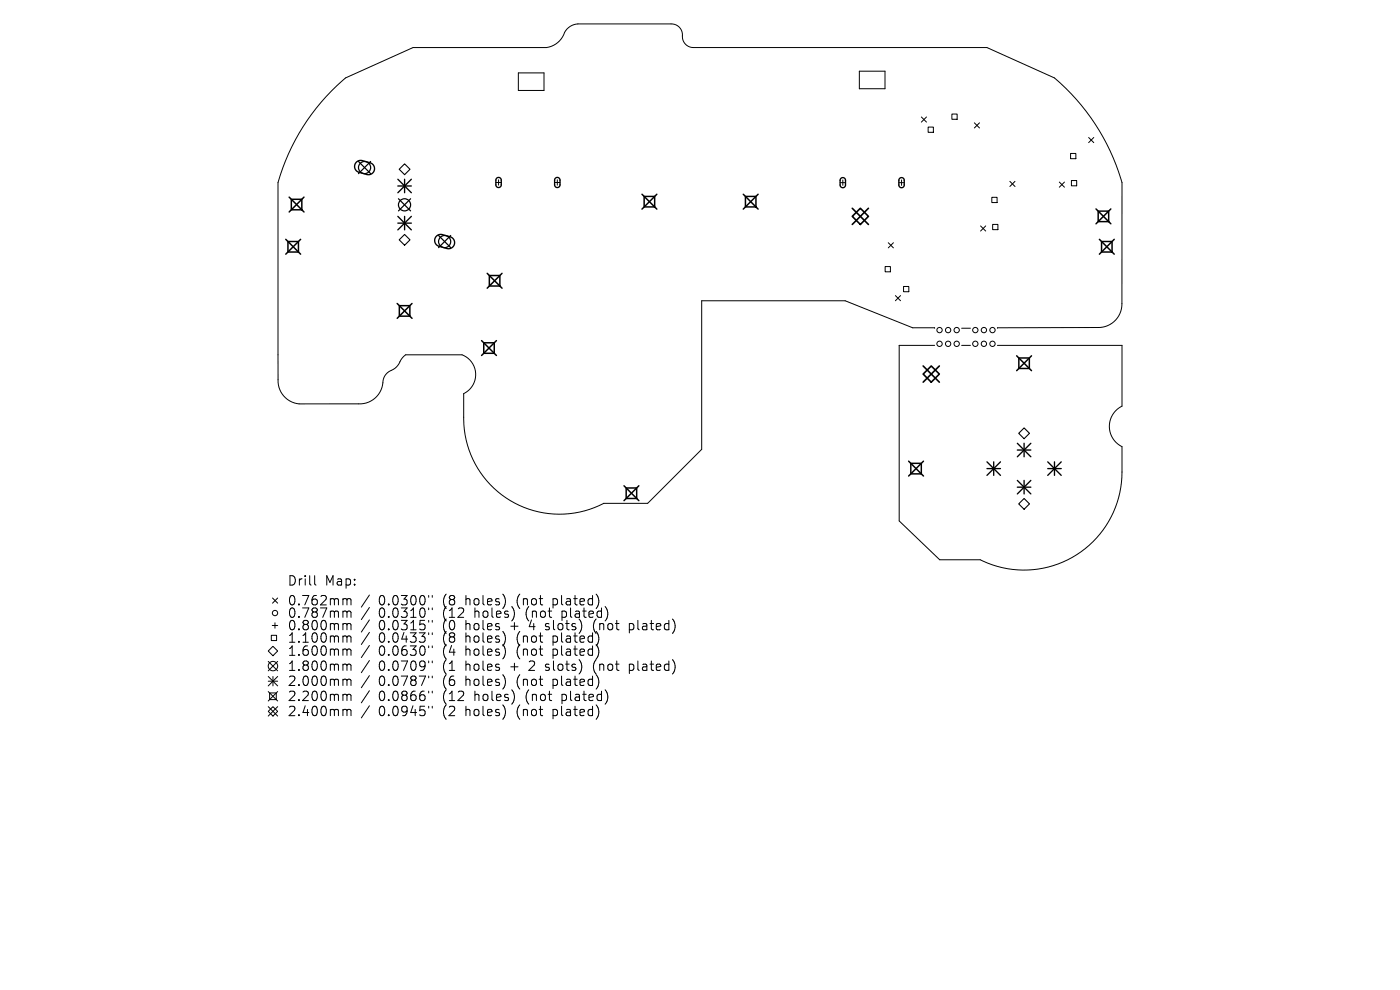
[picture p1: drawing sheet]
<svg xmlns="http://www.w3.org/2000/svg" width="297mm" height="210mm" viewBox="0 0 297 210" stroke-linecap="round" stroke-linejoin="round" font-family="sans-serif">
<defs><g id="words">
<g font-size="2.8">
<text x="60.9" y="124.5">Drill</text>
<text x="68.9" y="124.5">Map:</text>
<text x="60.9" y="128.7">0.762mm</text>
<text x="60.9" y="131.3">0.787mm</text>
<text x="80.4" y="128.7">0.0300&quot;</text>
<text x="80.4" y="131.3">0.0310&quot;</text>
<text x="94.1" y="128.7">(8</text>
<text x="94.1" y="131.3">(12</text>
<text x="99" y="128.7">holes)</text>
<text x="100.9" y="131.3">holes)</text>
<text x="110.1" y="128.7">(not</text>
<text x="112" y="131.3">(not</text>
<text x="117.9" y="128.7">plated)</text>
<text x="119.8" y="131.3">plated)</text>
<text x="60.9" y="134">0.800mm</text>
<text x="60.9" y="136.6">1.100mm</text>
<text x="80.4" y="134">0.0315&quot;</text>
<text x="80.4" y="136.6">0.0433&quot;</text>
<text x="94.1" y="134">(0</text>
<text x="94.1" y="136.6">(8</text>
<text x="99" y="134">holes</text>
<text x="99" y="136.6">holes)</text>
<text x="108.8" y="134">+</text>
<text x="110.1" y="136.6">(not</text>
<text x="113" y="134">4</text>
<text x="116.6" y="134">slots)</text>
<text x="117.9" y="136.6">plated)</text>
<text x="126.9" y="134">(not</text>
<text x="134.7" y="134">plated)</text>
<text x="60.9" y="139.4">1.600mm</text>
<text x="60.9" y="142.6">1.800mm</text>
<text x="80.4" y="139.4">0.0630&quot;</text>
<text x="80.4" y="142.6">0.0709&quot;</text>
<text x="94.1" y="139.4">(4</text>
<text x="94.1" y="142.6">(1</text>
<text x="99" y="139.4">holes)</text>
<text x="99" y="142.6">holes</text>
<text x="108.8" y="142.6">+</text>
<text x="110.1" y="139.4">(not</text>
<text x="113" y="142.6">2</text>
<text x="116.6" y="142.6">slots)</text>
<text x="117.9" y="139.4">plated)</text>
<text x="126.9" y="142.6">(not</text>
<text x="134.7" y="142.6">plated)</text>
<text x="60.9" y="145.8">2.000mm</text>
<text x="60.9" y="149">2.200mm</text>
<text x="80.4" y="145.8">0.0787&quot;</text>
<text x="80.4" y="149">0.0866&quot;</text>
<text x="94.1" y="145.8">(6</text>
<text x="94.1" y="149">(12</text>
<text x="99" y="145.8">holes)</text>
<text x="100.9" y="149">holes)</text>
<text x="110.1" y="145.8">(not</text>
<text x="112" y="149">(not</text>
<text x="117.9" y="145.8">plated)</text>
<text x="119.8" y="149">plated)</text>
<text x="60.9" y="152.2">2.400mm</text>
<text x="80.4" y="152.2">0.0945&quot;</text>
<text x="94.1" y="152.2">(2</text>
<text x="99" y="152.2">holes)</text>
<text x="110.1" y="152.2">(not</text>
<text x="117.9" y="152.2">plated)</text>
</g>
</g></defs>
<g fill="none" stroke="#000" stroke-width=".21">
<path d="M110 15.5h5.4v3.7h-5.4zM182.3 15.1h5.4v3.7h-5.4zM105.2 38.7h1.1M105.8 38.1v1.2M117.7 38.7h1.1M118.2 38.1v1.2M178.2 38.7h1.2M178.8 38.2v1.1M190.7 38.7h1.1M191.3 38.2v1.1M195.5 24.8l1.1 1.1M196.6 24.8l-1.1 1.1"/>
<path d="M196.9 27h1.1v1.1h-1.1zM201.9 24.2h1.2v1.1h-1.2zM206.7 26.1l1.1 1.1M207.8 26.1l-1.1 1.1M214.2 38.5l1.1 1.1M215.3 38.5l-1.1 1.1M224.7 38.6l1.1 1.1M225.8 38.6l-1.1 1.1M227.1 32.6h1.1v1.1h-1.1zM227.3 38.3h1.1v1.1h-1.1zM230.9 29.2l1.1 1.1M232 29.2l-1.1 1.1"/>
<path d="M187.8 56.5h1.1v1.2h-1.1zM188.4 51.5l1.1 1.1M189.5 51.5l-1.1 1.1M208 47.9l1.1 1.1M209.1 47.9l-1.1 1.1M210.4 41.9h1.1v1.1h-1.1zM210.6 47.6h1.1v1.1h-1.1zM190 62.7l1 1.1M191 62.7l-1 1.1M191.7 60.8h1.1v1.1h-1.1zM198.3 69.6l-4.7-.1-14.3-5.7h-30.4v31.5l-11.5 11.5h-9.3a20.3 20.3 0 0 1-29.7-18.3v-5a4.5 4.5 0 0 0 2.5-4.2 4.5 4.5 0 0 0-2.9-4h-12l-.7 .6a4.6 4.6 0 0 1-2.4 2.7 3.1 3.1 0 0 0-1.8 3.1 4.9 4.9 0 0 1-5.1 4h-12.5a4.9 4.9 0 0 1-4.5-5.2v-41.8a45.4 45.4 0 0 1 14.3-22.2l14.3-6.4h28.3a5 5 0 0 0 4.1-3.6l1-.9 .8-.4 .8-.1h19.8a2.49 2.49 0 0 1 2.4 3 2.32 2.32 0 0 0 2.3 2h62.3l14.3 6.4a45.7 45.7 0 0 1 14.3 22.2v25.7a5 5 0 0 1-5.1 5.1l-21.3 .1M198.3 73.3h-7.5v37.2l8.6 8.2h8.5a20.8 20.8 0 0 0 30.1-18.6v-5.4a4.8 4.8 0 0 1-2.7-4.2 4.8 4.8 0 0 1 2.7-4.3v-12.9h-26.4"/>
<path d="M204 73.3h1.9M204 69.6h1.9M56.9 138.1l1-1 1 1-1 1zM57.6 134.8h1.1v1.1h-1.1zM57.8 132.7h1.1M57.8 126.9l1.1 1M58.3 132.1v1.2M58.9 126.9l-1.1 1M66.8 122.1v1.7l.2 .3M73 127l.5 .1 .1 .2M73 129.6h.3l.3 .3M73 132.3h.3l.3 .3"/>
<path d="M73 134.9h.3l.3 .3M73 137.7l.5 .1 .1 .2M73.6 127.3l.3-.3 .5 .1 .1 1.2M73.6 127.3v1M73.6 129.9v1.1M73.6 132.6v1M73.6 135.2v1M73.6 138v1M73.6 129.9l.3-.3 .5 .1 .1 1.3M73.6 132.6l.3-.3 .5 .1 .1 1.2M73.6 135.2l.3-.3 .5 .1 .1 1.2M73.6 138l.3-.3 .5 .1 .1 1.2"/>
<path d="M78.4 126.2l-1.7 2.6M78.4 128.9l-1.7 2.5M78.4 131.5l-1.7 2.6M78.4 134.1l-1.7 2.6M78.4 136.9l-1.7 2.6M90.9 126.3v.4M90.9 129v.3M90.9 131.6v.4M90.9 134.2v.4M90.9 137v.4M91.7 126.3v.4M91.7 129v.3"/>
<path d="M91.7 131.6v.4M91.7 134.2v.4M91.7 137v.4M115.7 133.5l.2 .1M125.9 132.6l.2 1.2M133.5 132.3v2M133.5 133.5l.6 .1M134.1 132.3l-.6 .1M56.9 150.9l1-1 1 1-1 1zM56.9 140.3l2 2M56.9 143.5l2 2M56.9 144.5h2"/>
<path d="M56.9 146.7l2 2M56.9 149.9l2 2M57.2 147h1.4v1.4h-1.4zM57.9 143.5v2M58.9 140.3l-2 2M58.9 143.5l-2 2M58.9 146.7l-2 2M58.9 149.9l-2 2M73 140.9h.3l.3 .3M73 144.1l.5 .1 .1 .2M73 147.3h.3l.3 .3M73 150.5l.5 .1 .1 .2"/>
<path d="M73.6 141.2v1M73.6 144.4v1M73.6 147.6v1M73.6 150.8v1M73.6 141.2l.3-.3 .5 .1 .1 1.2M73.6 144.4l.3-.3 .5 .1 .1 1.2M73.6 147.6l.3-.3 .5 .1 .1 1.2M73.6 150.8l.3-.3 .5 .1 .1 1.2M78.4 140.1l-1.7 2.6M78.4 143.3l-1.7 2.6M78.4 146.5l-1.7 2.6M78.4 149.7l-1.7 2.6"/>
<path d="M90.9 140.2v.4M90.9 143.4v.4M90.9 146.6v.4M90.9 149.8v.4M91.7 140.2v.4M91.7 143.4v.4M91.7 146.6v.4M91.7 149.8v.4M115.7 142.1l.2 .1M115.8 141v.5M126 140.8l-.1 .8 .3 1M133.5 140.9v2"/>
<path d="M133.5 142.1l.6 .1M134.1 140.9l-.6 .1"/>
<circle cx="199.3" cy="70" r=".56"/>
<circle cx="199.3" cy="72.9" r=".56"/>
<circle cx="201.1" cy="70" r=".56"/>
<circle cx="201.1" cy="72.9" r=".56"/>
<circle cx="203" cy="70" r=".56"/>
<circle cx="203" cy="72.9" r=".56"/>
<circle cx="206.9" cy="70" r=".56"/>
<circle cx="206.9" cy="72.9" r=".56"/>
<circle cx="208.7" cy="70" r=".56"/>
<circle cx="208.7" cy="72.9" r=".56"/>
<circle cx="210.5" cy="70" r=".56"/>
<circle cx="210.5" cy="72.9" r=".56"/>
<circle cx="58.3" cy="130" r=".56"/>
<circle cx="57.9" cy="141.3" r="1"/>
</g>
<g fill="none" stroke="#000" stroke-width=".29">
<path d="M75.6 34.4l.9-.4 2 .5a1.29 1.29 0 0 1 .9 1.6 1.29 1.29 0 0 1-1.6 .9l-1.6-.4a1.29 1.29 0 0 1-.6-2.2zM84.4 38l2.9 2.9M84.4 39.5h2.9M85.8 38v2.9M87.3 38l-2.9 2.9M105.4 37.8l.5-.1 .4 .4v1.3l-.4 .4-.4-.1-.3-.3v-1.2zM117.8 37.8l.6-.1 .4 .4v1.3l-.4 .4-.5-.1-.2-.3v-1.2zM178.4 37.8l.5-.1 .5 .4v1.3l-.5 .4-.4-.1-.3-.3v-1.2zM190.9 37.8l.5-.1 .4 .4v1.3l-.4 .4-.4-.1-.3-.3v-1.2zM84.4 45.9l2.9 2.9M84.4 47.3h2.9M85.8 45.9v2.9"/>
<path d="M87.3 45.9l-2.9 2.9M92.6 50.1l.9-.4 2 .5a1.29 1.29 0 0 1 .9 1.6 1.29 1.29 0 0 1-1.6 .9l-1.6-.4a1.29 1.29 0 0 1-.6-2.2zM209.4 98l2.8 2.8M209.4 99.4h2.8M210.8 98v2.8M212.2 98l-2.8 2.8M215.8 94l2.9 2.9M215.8 95.5h2.9M217.3 94v2.9M218.7 94l-2.9 2.9M222.3 99.4h2.8M222.3 98l2.8 2.8"/>
<path d="M223.7 98v2.8M225.1 98l-2.8 2.8M215.8 101.9l2.9 2.9M215.8 103.3h2.9M217.3 101.9v2.9M218.7 101.9l-2.9 2.9"/>
</g>
<path d="M84.7 35.9l1.1-1.1 1.2 1.1-1.2 1.2zM84.7 50.9l1.1-1.2 1.2 1.2-1.2 1.1zM217.3 90.8l1.1 1.1-1.1 1.2-1.2-1.2zM217.3 105.7l1.1 1.2-1.1 1.1-1.2-1.1z" fill="none" stroke="#000" stroke-width=".23"/>
<g fill="none" stroke="#000" stroke-width=".26">
<path d="M76 34.3l2.6 2.5M78.6 34.3l-2.6 2.5M84.5 42.2l2.6 2.5M87.1 42.2l-2.6 2.5M93 50l2.6 2.5M95.6 50l-2.6 2.5"/>
<circle cx="77.3" cy="35.5" r="1.29"/>
<circle cx="85.8" cy="43.4" r="1.29"/>
<circle cx="94.3" cy="51.2" r="1.29"/>
</g>
<g fill="none" stroke="#000" stroke-width=".32">
<path d="M60.6 50.8l3.2 3.1M61.1 51.2h2.2v2.3h-2.2zM61.3 41.8l3.2 3.2M61.8 42.3h2.2v2.2h-2.2zM63.8 50.8l-3.2 3.1M64.5 41.8l-3.2 3.2M103.4 58l3.1 3.1M103.8 58.4h2.2v2.3h-2.2zM106.5 58l-3.1 3.1M136.2 41.2l3.1 3.2M136.7 41.7h2.2v2.2h-2.2zM139.3 41.2l-3.1 3.2"/>
<path d="M157.7 41.2l3.1 3.2M158.1 41.7h2.3v2.2h-2.3zM160.8 41.2l-3.1 3.2M232.5 44.3l3.2 3.2M233 44.8h2.2v2.2h-2.2zM233.2 50.8l3.2 3.1M233.7 51.2h2.2v2.3h-2.2zM235.7 44.3l-3.2 3.2M236.4 50.8l-3.2 3.1M84.3 64.4l3.1 3.1M84.7 64.8h2.2v2.3h-2.2zM87.4 64.4l-3.1 3.1"/>
<path d="M102.2 72.3l3.1 3.1M102.6 72.7h2.3v2.2h-2.3zM105.3 72.3l-3.1 3.1M215.7 75.5l3.1 3.1M216.1 75.9h2.3v2.3h-2.3zM218.8 75.5l-3.1 3.1M192.8 97.8l3.1 3.2M193.2 98.3h2.3v2.2h-2.3zM195.9 97.8l-3.1 3.2M132.4 103.1l3.1 3.1M132.8 103.5h2.3v2.2h-2.3zM135.5 103.1l-3.1 3.1"/>
</g>
<path d="M180.8 44.2l3.4 3.4M182.5 44.2l1.7 1.7-1.7 1.7-1.7-1.7zM184.2 44.2l-3.4 3.4M195.8 77.6l3.5 3.5M197.6 77.6l1.7 1.8-1.7 1.7-1.8-1.7zM199.3 77.6l-3.5 3.5" fill="none" stroke="#000" stroke-width=".34"/>
<use href="#words"/>
</svg>
